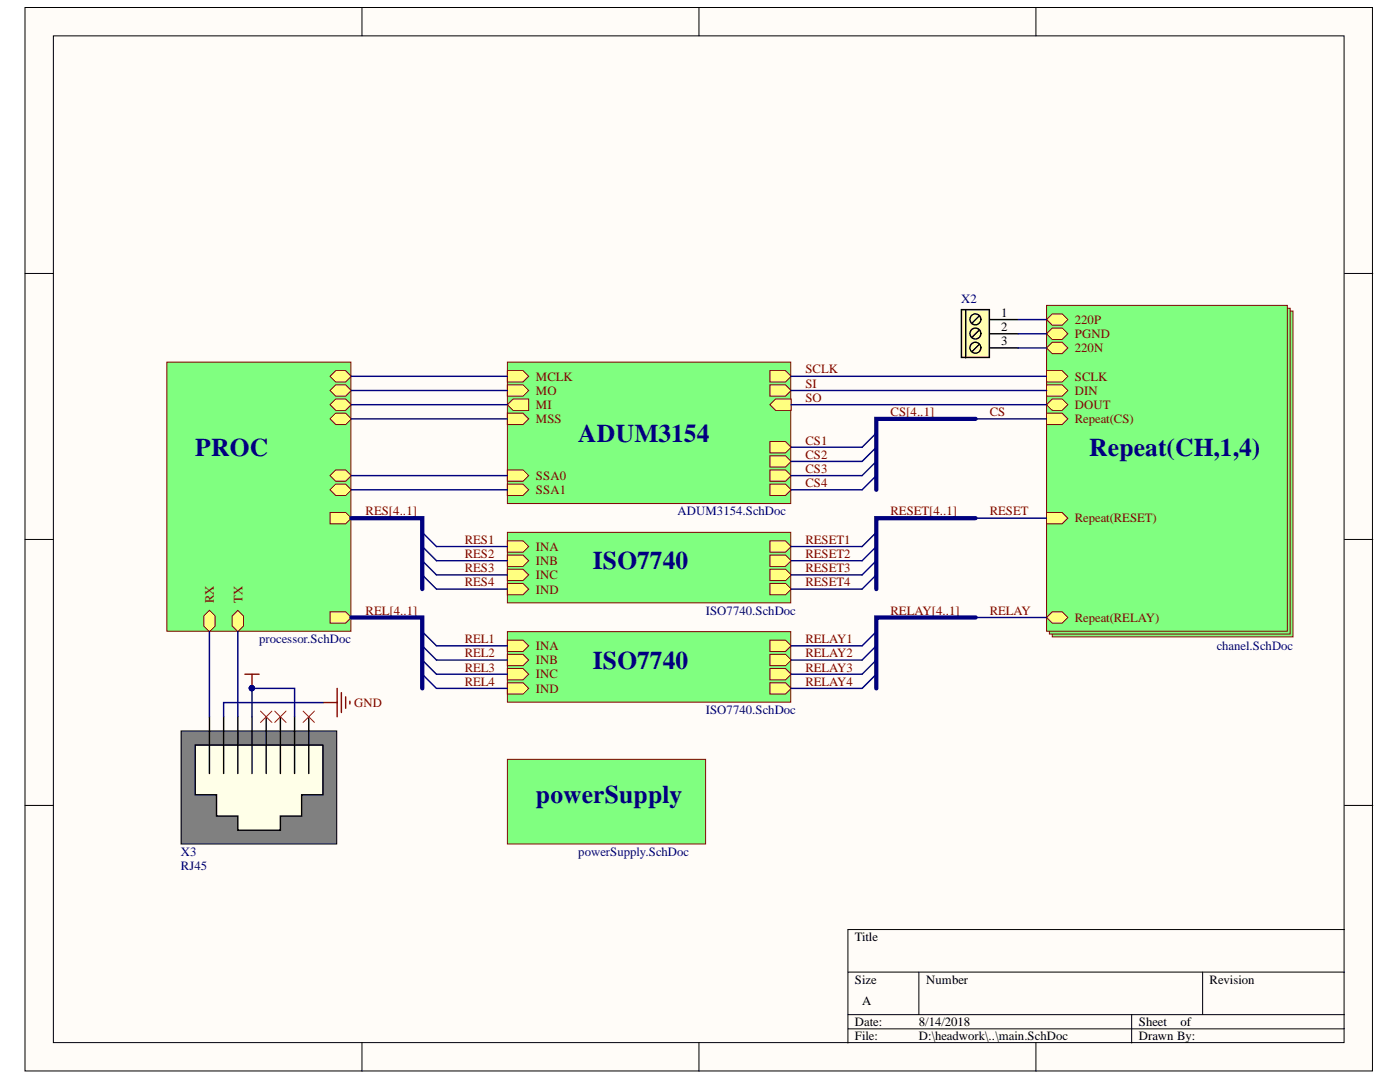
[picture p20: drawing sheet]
<svg xmlns="http://www.w3.org/2000/svg" width="279mm" height="216mm" viewBox="0 0 279 216" stroke-linecap="round" stroke-linejoin="round" font-family="sans-serif">
<defs><g id="words">
<g font-size="5.1" fill="#000080">
<text x="115.4" y="88.1">ADUM3154</text>
<text x="39" y="91">PROC</text>
<text x="217.4" y="91">Repeat(CH,1,4)</text>
<text x="118.3" y="113.6">ISO7740</text>
<text x="118.3" y="133.4">ISO7740</text>
<text x="107" y="160.3">powerSupply</text>
</g>
<g font-size="2.5" fill="#000080">
<text x="191.9" y="60.4">X2</text>
<text x="135.2" y="102.8">ADUM3154.SchDoc</text>
<text x="140.9" y="122.7">ISO7740.SchDoc</text>
<text x="51.7" y="128.3">processor.SchDoc</text>
<text x="242.8" y="129.7">chanel.SchDoc</text>
<text x="140.9" y="142.5">ISO7740.SchDoc</text>
<text x="36.1" y="170.8">X3</text>
<text x="36.1" y="173.6">RJ45</text>
<text x="115.4" y="170.8">powerSupply.SchDoc</text>
</g>
<g font-size="2.5">
<text x="199.8" y="63.2">1</text>
<text x="199.8" y="66.1">2</text>
<text x="199.8" y="68.8">3</text>
<text x="170.6" y="187.8">Title</text>
<text x="170.6" y="196.3">Size</text>
<text x="184.8" y="196.3">Number</text>
<text x="241.4" y="196.3">Revision</text>
<text x="172.1" y="200.5">A</text>
<text x="170.6" y="204.7">Date:</text>
<text x="170.6" y="207.5">File:</text>
<text x="183.4" y="204.7">8/14/2018</text>
<text x="183.4" y="207.5">D:\headwork\..\main.SchDoc</text>
<text x="227.3" y="204.7">Sheet</text>
<text x="227.3" y="207.5">Drawn By:</text>
<text x="235.6" y="204.7">of</text>
</g>
<g font-size="2.5" fill="#800000">
<text x="214.5" y="64.6">220P</text>
<text x="214.5" y="67.5">PGND</text>
<text x="214.5" y="70.3">220N</text>
<text x="107" y="75.9">MCLK</text>
<text x="160.7" y="74.5">SCLK</text>
<text x="160.7" y="77.4">SI</text>
<text x="214.5" y="75.9">SCLK</text>
<text x="107" y="78.8">MO</text>
<text x="107" y="81.6">MI</text>
<text x="160.7" y="80.2">SO</text>
<text x="177.7" y="83">CS[4..1]</text>
<text x="197.5" y="83">CS</text>
<text x="214.5" y="78.8">DIN</text>
<text x="214.5" y="81.6">DOUT</text>
<text x="107" y="84.5">MSS</text>
<text x="160.7" y="88.7">CS1</text>
<text x="214.5" y="84.5">Repeat(CS)</text>
<text x="107" y="95.8">SSA0</text>
<text x="160.7" y="91.5">CS2</text>
<text x="160.7" y="94.4">CS3</text>
<text x="107" y="98.6">SSA1</text>
<text x="160.7" y="97.2">CS4</text>
<text x="73" y="102.8">RES[4..1]</text>
<text x="177.7" y="102.8">RESET[4..1]</text>
<text x="197.5" y="102.8">RESET</text>
<text x="214.5" y="104.3">Repeat(RESET)</text>
<text x="92.8" y="108.5">RES1</text>
<text x="92.8" y="111.4">RES2</text>
<text x="107" y="109.9">INA</text>
<text x="107" y="112.8">INB</text>
<text x="160.7" y="108.5">RESET1</text>
<text x="160.7" y="111.4">RESET2</text>
<text x="92.8" y="114.1">RES3</text>
<text x="92.8" y="117">RES4</text>
<text x="107" y="118.5">IND</text>
<text x="107" y="115.6">INC</text>
<text x="160.7" y="114.1">RESET3</text>
<text x="160.7" y="117">RESET4</text>
<text x="42.7" y="120.4" transform="rotate(-90 42.7 120.4)">RX</text>
<text x="48.4" y="120.4" transform="rotate(-90 48.4 120.4)">TX</text>
<text x="73" y="122.7">REL[4..1]</text>
<text x="177.7" y="122.7">RELAY[4..1]</text>
<text x="197.5" y="122.7">RELAY</text>
<text x="214.5" y="124">Repeat(RELAY)</text>
<text x="92.8" y="128.3">REL1</text>
<text x="92.8" y="131.1">REL2</text>
<text x="107" y="129.7">INA</text>
<text x="160.7" y="128.3">RELAY1</text>
<text x="160.7" y="131.1">RELAY2</text>
<text x="92.8" y="134">REL3</text>
<text x="92.8" y="136.8">REL4</text>
<text x="107" y="135.4">INC</text>
<text x="107" y="132.6">INB</text>
<text x="160.7" y="134">RELAY3</text>
<text x="160.7" y="136.8">RELAY4</text>
<text x="70.7" y="141">GND</text>
<text x="107" y="138.2">IND</text>
</g>
</g></defs>
<g fill="#fffcf8" stroke="#000" stroke-width=".2">
<path d="M5 1.5h268.9v212.2h-268.9z"/>
<path d="M10.7 7.2h257.5v200.8h-257.5z"/>
</g>
<g fill="none" stroke="#000" stroke-width=".2">
<path d="M72.2 1.5v5.7M139.5 1.5v5.7M206.7 1.5v5.7M5 54.6h5.7M268.3 54.6h5.7M5 107.6h5.7M268.3 107.6h5.7M5 160.7h5.7M268.3 160.7h5.7M169.2 194h99.1M183.4 194v8.5M240 194v8.5"/>
<path d="M268.3 185.5h-99.1v22.6M72.2 208.1v5.7M139.5 208.1v5.7M169.2 202.5h99.1M169.2 205.3h99.1M206.7 208.1v5.7M225.9 202.5v5.6"/>
</g>
<g fill="#80ff80" stroke="#800000" stroke-width=".2">
<path d="M210 62.1h48v65h-48z"/>
<path d="M209.4 61.5h48.1v65h-48.1z"/>
<path d="M208.9 60.9h48v65.1h-48z"/>
</g>
<path d="M208.9 82.4h3.1l1.1 1.2-1.1 1.1h-3.1z" fill-rule="evenodd" fill="#ffff80"/>
<path d="M208.9 82.4h3.1l1.1 1.2-1.1 1.1h-3.1z" fill="none" stroke="#800000" stroke-width=".2"/>
<path d="M208.9 102.3h3.1l1.1 1.1-1.1 1.1h-3.1z" fill-rule="evenodd" fill="#ffff80"/>
<path d="M208.9 102.3h3.1l1.1 1.1-1.1 1.1h-3.1z" fill="none" stroke="#800000" stroke-width=".2"/>
<path d="M208.9 76.8h3.1l1.1 1.1-1.1 1.2h-3.1z" fill-rule="evenodd" fill="#ffff80"/>
<path d="M208.9 76.8h3.1l1.1 1.1-1.1 1.2h-3.1z" fill="none" stroke="#800000" stroke-width=".2"/>
<path d="M208.9 74h3.1l1.1 1.1-1.1 1.1h-3.1z" fill-rule="evenodd" fill="#ffff80"/>
<path d="M208.9 74h3.1l1.1 1.1-1.1 1.1h-3.1z" fill="none" stroke="#800000" stroke-width=".2"/>
<path d="M208.9 123.2l1.1-1.1h2l1.1 1.1-1.1 1.1h-2z" fill-rule="evenodd" fill="#ffff80"/>
<path d="M208.9 123.2l1.1-1.1h2l1.1 1.1-1.1 1.1h-2z" fill="none" stroke="#800000" stroke-width=".2"/>
<path d="M208.9 66.6l1.1-1.1h2l1.1 1.1-1.1 1.1h-2z" fill-rule="evenodd" fill="#ffff80"/>
<path d="M208.9 66.6l1.1-1.1h2l1.1 1.1-1.1 1.1h-2z" fill="none" stroke="#800000" stroke-width=".2"/>
<path d="M208.9 69.4l1.1-1.1h2l1.1 1.1-1.1 1.2h-2z" fill-rule="evenodd" fill="#ffff80"/>
<path d="M208.9 69.4l1.1-1.1h2l1.1 1.1-1.1 1.2h-2z" fill="none" stroke="#800000" stroke-width=".2"/>
<path d="M208.9 63.8l1.1-1.2h2l1.1 1.2-1.1 1.1h-2z" fill-rule="evenodd" fill="#ffff80"/>
<path d="M208.9 63.8l1.1-1.2h2l1.1 1.2-1.1 1.1h-2z" fill="none" stroke="#800000" stroke-width=".2"/>
<path d="M208.9 80.8l1.1-1.2h2l1.1 1.2-1.1 1.1h-2z" fill-rule="evenodd" fill="#ffff80"/>
<path d="M208.9 80.8l1.1-1.2h2l1.1 1.2-1.1 1.1h-2z" fill="none" stroke="#800000" stroke-width=".2"/>
<path d="M33.3 72.3h36.7v53.7h-36.7z" fill="#80ff80" stroke="#800000" stroke-width=".2"/>
<path d="M65.9 80.8l1.1-1.2h2l1.1 1.2-1.1 1.1h-2z" fill-rule="evenodd" fill="#ffff80"/>
<path d="M65.9 80.8l1.1-1.2h2l1.1 1.2-1.1 1.1h-2z" fill="none" stroke="#800000" stroke-width=".2"/>
<path d="M65.9 122.1h3.1l1.1 1.1-1.1 1.1h-3.1z" fill-rule="evenodd" fill="#ffff80"/>
<path d="M65.9 122.1h3.1l1.1 1.1-1.1 1.1h-3.1z" fill="none" stroke="#800000" stroke-width=".2"/>
<path d="M65.9 102.3h3.1l1.1 1.1-1.1 1.1h-3.1z" fill-rule="evenodd" fill="#ffff80"/>
<path d="M65.9 102.3h3.1l1.1 1.1-1.1 1.1h-3.1z" fill="none" stroke="#800000" stroke-width=".2"/>
<path d="M65.9 77.9l1.1-1.1h2l1.1 1.1-1.1 1.2h-2z" fill-rule="evenodd" fill="#ffff80"/>
<path d="M65.9 77.9l1.1-1.1h2l1.1 1.1-1.1 1.2h-2z" fill="none" stroke="#800000" stroke-width=".2"/>
<path d="M65.9 75.1l1.1-1.1h2l1.1 1.1-1.1 1.1h-2z" fill-rule="evenodd" fill="#ffff80"/>
<path d="M65.9 75.1l1.1-1.1h2l1.1 1.1-1.1 1.1h-2z" fill="none" stroke="#800000" stroke-width=".2"/>
<path d="M40.7 122.9l1.1-1.1 1.1 1.1v2l-1.1 1.1-1.1-1.1z" fill-rule="evenodd" fill="#ffff80"/>
<path d="M40.7 122.9l1.1-1.1 1.1 1.1v2l-1.1 1.1-1.1-1.1z" fill="none" stroke="#800000" stroke-width=".2"/>
<path d="M46.3 122.9l1.2-1.1 1.1 1.1v2l-1.1 1.1-1.2-1.1z" fill-rule="evenodd" fill="#ffff80"/>
<path d="M46.3 122.9l1.2-1.1 1.1 1.1v2l-1.1 1.1-1.2-1.1z" fill="none" stroke="#800000" stroke-width=".2"/>
<path d="M65.9 94.9l1.1-1.1h2l1.1 1.1-1.1 1.1h-2z" fill-rule="evenodd" fill="#ffff80"/>
<path d="M65.9 94.9l1.1-1.1h2l1.1 1.1-1.1 1.1h-2z" fill="none" stroke="#800000" stroke-width=".2"/>
<path d="M65.9 97.7l1.1-1.1h2l1.1 1.1-1.1 1.2h-2z" fill-rule="evenodd" fill="#ffff80"/>
<path d="M65.9 97.7l1.1-1.1h2l1.1 1.1-1.1 1.2h-2z" fill="none" stroke="#800000" stroke-width=".2"/>
<path d="M65.9 83.6l1.1-1.2h2l1.1 1.2-1.1 1.1h-2z" fill-rule="evenodd" fill="#ffff80"/>
<path d="M65.9 83.6l1.1-1.2h2l1.1 1.2-1.1 1.1h-2z" fill="none" stroke="#800000" stroke-width=".2"/>
<path d="M101.3 151.5h39.5v16.9h-39.5z" fill="#80ff80" stroke="#800000" stroke-width=".2"/>
<path d="M191.9 61.8h5.6v9.5h-5.6z" fill="#ffffb0" stroke="#000" stroke-width=".28"/>
<g fill="none" stroke="#000" stroke-width=".28">
<path d="M192.7 61.8v9.6M195.4 63.1l-1.4 1.4M195.4 65.9l-1.4 1.4M195.4 68.7l-1.4 1.4M197.5 63.8h5.7M197.5 66.6h5.7M197.5 69.4h5.7"/>
<circle cx="194.7" cy="63.7" r="1.09"/>
<circle cx="194.7" cy="66.6" r="1.09"/>
<circle cx="194.7" cy="69.4" r="1.09"/>
</g>
<path d="M101.3 106.2h56.5v14.1h-56.5z" fill="#80ff80" stroke="#800000" stroke-width=".2"/>
<path d="M101.3 107.9h3.1l1.1 1.2-1.1 1.1h-3.1z" fill-rule="evenodd" fill="#ffff80"/>
<path d="M101.3 107.9h3.1l1.1 1.2-1.1 1.1h-3.1z" fill="none" stroke="#800000" stroke-width=".2"/>
<path d="M153.6 107.9h3.2l1.1 1.2-1.1 1.1h-3.2z" fill-rule="evenodd" fill="#ffff80"/>
<path d="M153.6 107.9h3.2l1.1 1.2-1.1 1.1h-3.2z" fill="none" stroke="#800000" stroke-width=".2"/>
<path d="M153.6 110.8h3.2l1.1 1.1-1.1 1.1h-3.2z" fill-rule="evenodd" fill="#ffff80"/>
<path d="M153.6 110.8h3.2l1.1 1.1-1.1 1.1h-3.2z" fill="none" stroke="#800000" stroke-width=".2"/>
<path d="M101.3 116.4h3.1l1.1 1.1-1.1 1.2h-3.1z" fill-rule="evenodd" fill="#ffff80"/>
<path d="M101.3 116.4h3.1l1.1 1.1-1.1 1.2h-3.1z" fill="none" stroke="#800000" stroke-width=".2"/>
<path d="M101.3 113.6h3.1l1.1 1.1-1.1 1.1h-3.1z" fill-rule="evenodd" fill="#ffff80"/>
<path d="M101.3 113.6h3.1l1.1 1.1-1.1 1.1h-3.1z" fill="none" stroke="#800000" stroke-width=".2"/>
<path d="M153.6 113.6h3.2l1.1 1.1-1.1 1.1h-3.2z" fill-rule="evenodd" fill="#ffff80"/>
<path d="M153.6 113.6h3.2l1.1 1.1-1.1 1.1h-3.2z" fill="none" stroke="#800000" stroke-width=".2"/>
<path d="M153.6 116.4h3.2l1.1 1.1-1.1 1.2h-3.2z" fill-rule="evenodd" fill="#ffff80"/>
<path d="M153.6 116.4h3.2l1.1 1.1-1.1 1.2h-3.2z" fill="none" stroke="#800000" stroke-width=".2"/>
<path d="M101.3 110.8h3.1l1.1 1.1-1.1 1.1h-3.1z" fill-rule="evenodd" fill="#ffff80"/>
<path d="M101.3 110.8h3.1l1.1 1.1-1.1 1.1h-3.1z" fill="none" stroke="#800000" stroke-width=".2"/>
<path d="M101.3 72.3h56.5v28.2h-56.5z" fill="#80ff80" stroke="#800000" stroke-width=".2"/>
<path d="M101.3 93.8h3.1l1.1 1.1-1.1 1.1h-3.1z" fill-rule="evenodd" fill="#ffff80"/>
<path d="M101.3 93.8h3.1l1.1 1.1-1.1 1.1h-3.1z" fill="none" stroke="#800000" stroke-width=".2"/>
<path d="M101.3 74h3.1l1.1 1.1-1.1 1.1h-3.1z" fill-rule="evenodd" fill="#ffff80"/>
<path d="M101.3 74h3.1l1.1 1.1-1.1 1.1h-3.1z" fill="none" stroke="#800000" stroke-width=".2"/>
<path d="M153.6 88.1h3.2l1.1 1.1-1.1 1.2h-3.2z" fill-rule="evenodd" fill="#ffff80"/>
<path d="M153.6 88.1h3.2l1.1 1.1-1.1 1.2h-3.2z" fill="none" stroke="#800000" stroke-width=".2"/>
<path d="M101.3 76.8h3.1l1.1 1.1-1.1 1.2h-3.1z" fill-rule="evenodd" fill="#ffff80"/>
<path d="M101.3 76.8h3.1l1.1 1.1-1.1 1.2h-3.1z" fill="none" stroke="#800000" stroke-width=".2"/>
<path d="M101.3 80.8l1.1-1.2h3.1v2.3h-3.1z" fill-rule="evenodd" fill="#ffff80"/>
<path d="M101.3 80.8l1.1-1.2h3.1v2.3h-3.1z" fill="none" stroke="#800000" stroke-width=".2"/>
<path d="M153.6 93.8h3.2l1.1 1.1-1.1 1.1h-3.2z" fill-rule="evenodd" fill="#ffff80"/>
<path d="M153.6 93.8h3.2l1.1 1.1-1.1 1.1h-3.2z" fill="none" stroke="#800000" stroke-width=".2"/>
<path d="M153.6 80.8l1.2-1.2h3.1v2.3h-3.1z" fill-rule="evenodd" fill="#ffff80"/>
<path d="M153.6 80.8l1.2-1.2h3.1v2.3h-3.1z" fill="none" stroke="#800000" stroke-width=".2"/>
<path d="M153.6 90.9h3.2l1.1 1.2-1.1 1.1h-3.2z" fill-rule="evenodd" fill="#ffff80"/>
<path d="M153.6 90.9h3.2l1.1 1.2-1.1 1.1h-3.2z" fill="none" stroke="#800000" stroke-width=".2"/>
<path d="M153.6 74h3.2l1.1 1.1-1.1 1.1h-3.2z" fill-rule="evenodd" fill="#ffff80"/>
<path d="M153.6 74h3.2l1.1 1.1-1.1 1.1h-3.2z" fill="none" stroke="#800000" stroke-width=".2"/>
<path d="M101.3 82.4h3.1l1.1 1.2-1.1 1.1h-3.1z" fill-rule="evenodd" fill="#ffff80"/>
<path d="M101.3 82.4h3.1l1.1 1.2-1.1 1.1h-3.1z" fill="none" stroke="#800000" stroke-width=".2"/>
<path d="M101.3 96.6h3.1l1.1 1.1-1.1 1.2h-3.1z" fill-rule="evenodd" fill="#ffff80"/>
<path d="M101.3 96.6h3.1l1.1 1.1-1.1 1.2h-3.1z" fill="none" stroke="#800000" stroke-width=".2"/>
<path d="M153.6 76.8h3.2l1.1 1.1-1.1 1.2h-3.2z" fill-rule="evenodd" fill="#ffff80"/>
<path d="M153.6 76.8h3.2l1.1 1.1-1.1 1.2h-3.2z" fill="none" stroke="#800000" stroke-width=".2"/>
<path d="M153.6 96.6h3.2l1.1 1.1-1.1 1.2h-3.2z" fill-rule="evenodd" fill="#ffff80"/>
<path d="M153.6 96.6h3.2l1.1 1.1-1.1 1.2h-3.2z" fill="none" stroke="#800000" stroke-width=".2"/>
<path d="M101.3 126h56.5v14.1h-56.5z" fill="#80ff80" stroke="#800000" stroke-width=".2"/>
<path d="M101.3 127.7h3.1l1.1 1.2-1.1 1.1h-3.1z" fill-rule="evenodd" fill="#ffff80"/>
<path d="M101.3 127.7h3.1l1.1 1.2-1.1 1.1h-3.1z" fill="none" stroke="#800000" stroke-width=".2"/>
<path d="M153.6 127.7h3.2l1.1 1.2-1.1 1.1h-3.2z" fill-rule="evenodd" fill="#ffff80"/>
<path d="M153.6 127.7h3.2l1.1 1.2-1.1 1.1h-3.2z" fill="none" stroke="#800000" stroke-width=".2"/>
<path d="M153.6 130.6h3.2l1.1 1.1-1.1 1.1h-3.2z" fill-rule="evenodd" fill="#ffff80"/>
<path d="M153.6 130.6h3.2l1.1 1.1-1.1 1.1h-3.2z" fill="none" stroke="#800000" stroke-width=".2"/>
<path d="M101.3 136.2h3.1l1.1 1.2-1.1 1.1h-3.1z" fill-rule="evenodd" fill="#ffff80"/>
<path d="M101.3 136.2h3.1l1.1 1.2-1.1 1.1h-3.1z" fill="none" stroke="#800000" stroke-width=".2"/>
<path d="M101.3 133.4h3.1l1.1 1.1-1.1 1.2h-3.1z" fill-rule="evenodd" fill="#ffff80"/>
<path d="M101.3 133.4h3.1l1.1 1.1-1.1 1.2h-3.1z" fill="none" stroke="#800000" stroke-width=".2"/>
<path d="M153.6 133.4h3.2l1.1 1.1-1.1 1.2h-3.2z" fill-rule="evenodd" fill="#ffff80"/>
<path d="M153.6 133.4h3.2l1.1 1.1-1.1 1.2h-3.2z" fill="none" stroke="#800000" stroke-width=".2"/>
<path d="M153.6 136.2h3.2l1.1 1.2-1.1 1.1h-3.2z" fill-rule="evenodd" fill="#ffff80"/>
<path d="M153.6 136.2h3.2l1.1 1.2-1.1 1.1h-3.2z" fill="none" stroke="#800000" stroke-width=".2"/>
<path d="M101.3 130.6h3.1l1.1 1.1-1.1 1.1h-3.1z" fill-rule="evenodd" fill="#ffff80"/>
<path d="M101.3 130.6h3.1l1.1 1.1-1.1 1.1h-3.1z" fill="none" stroke="#800000" stroke-width=".2"/>
<path d="M174.9 86.4l-2.8 2.8M174.9 89.2l-2.8 2.9M174.9 92.1l-2.8 2.8M174.9 94.9l-2.8 2.8M174.9 106.2l-2.8 2.9M174.9 109.1l-2.8 2.8M174.9 111.9l-2.8 2.8M174.9 114.7l-2.8 2.8M174.9 126l-2.8 2.9M174.9 128.9l-2.8 2.8M174.9 131.7l-2.8 2.8M174.9 134.5l-2.8 2.9" fill="none" stroke="#000080" stroke-width=".28"/>
<path d="M36.1 145.9h31.1v22.5h-31.1z" fill="#808080" stroke="#000" stroke-width=".2"/>
<path d="M39 148.7h25.5v9.9h-4.3v4.2h-4.2v2.9h-8.5v-2.9h-4.3v-4.2h-4.2z" fill-rule="evenodd" fill="#ffffe8"/>
<path d="M39 148.7h25.5v9.9h-4.3v4.2h-4.2v2.9h-8.5v-2.9h-4.3v-4.2h-4.2zM41.8 143v11.3M44.6 143v11.3M47.5 143v11.3M50.3 143v11.3M53.1 143v11.3M56 143v11.3M58.8 143v11.3M61.6 143v11.3" fill="none" stroke="#000" stroke-width=".28"/>
<path d="M48.9 134.5h2.8M50.3 134.5v2.9M67.3 137.4v5.6M68.1 138.2v4M69 139.1v2.2M69.8 139.9v.6M64.5 140.2h2.8" fill="none" stroke="#800000" stroke-width=".28"/>
<path d="M52 141.9l2.3 2.3M54.3 141.9l-2.3 2.3M54.8 141.9l2.3 2.3M57.1 141.9l-2.3 2.3M60.5 141.9l2.3 2.3M62.8 141.9l-2.3 2.3" fill="none" stroke="#f00" stroke-width=".2"/>
<circle cx="50.3" cy="137.3" r=".52" fill="#000080" stroke="#000080" stroke-width=".2"/>
<g fill="none" stroke="#000080" stroke-width=".28">
<path d="M70.1 75.1h31.2M70.1 77.9h31.2M157.9 75.1h51M157.9 77.9h51M203.2 63.8h5.7M203.2 66.6h5.7M203.2 69.4h5.7M70.1 83.6h31.2M70.1 94.9h31.2M70.1 97.7h31.2M70.1 80.8h31.2M157.9 89.2h14.2"/>
<path d="M157.9 92.1h14.2M157.9 94.9h14.2M157.9 97.7h14.2M157.9 80.8h51M194.7 83.6h14.2M84.3 106.2l2.8 2.9h14.2M84.3 109.1l2.8 2.8h14.2M84.3 111.9l2.8 2.8h14.2M84.3 114.7l2.8 2.8h14.2M157.9 109.1h14.2M157.9 111.9h14.2M157.9 114.7h14.2"/>
<path d="M157.9 117.5h14.2M194.7 103.4h14.2M41.8 126v17M47.5 126v17M84.3 126l2.8 2.9h14.2M84.3 128.9l2.8 2.8h14.2M84.3 131.7l2.8 2.8h14.2M84.3 134.5l2.8 2.9h14.2M157.9 128.9h14.2M157.9 131.7h14.2M157.9 134.5h14.2M157.9 137.4h14.2"/>
<path d="M194.7 123.2h14.2M50.3 143v-5.6h8.5v5.6M64.5 140.2h-19.9v2.8"/>
</g>
<path d="M194.7 83.6h-19.8v14.1M70.1 103.4h14.2v14.1M194.7 103.4h-19.8v14.1M70.1 123.2h14.2v14.2M194.7 123.2h-19.8v14.2" fill="none" stroke="#000080" stroke-width=".85"/>
<use href="#words"/>
</svg>
